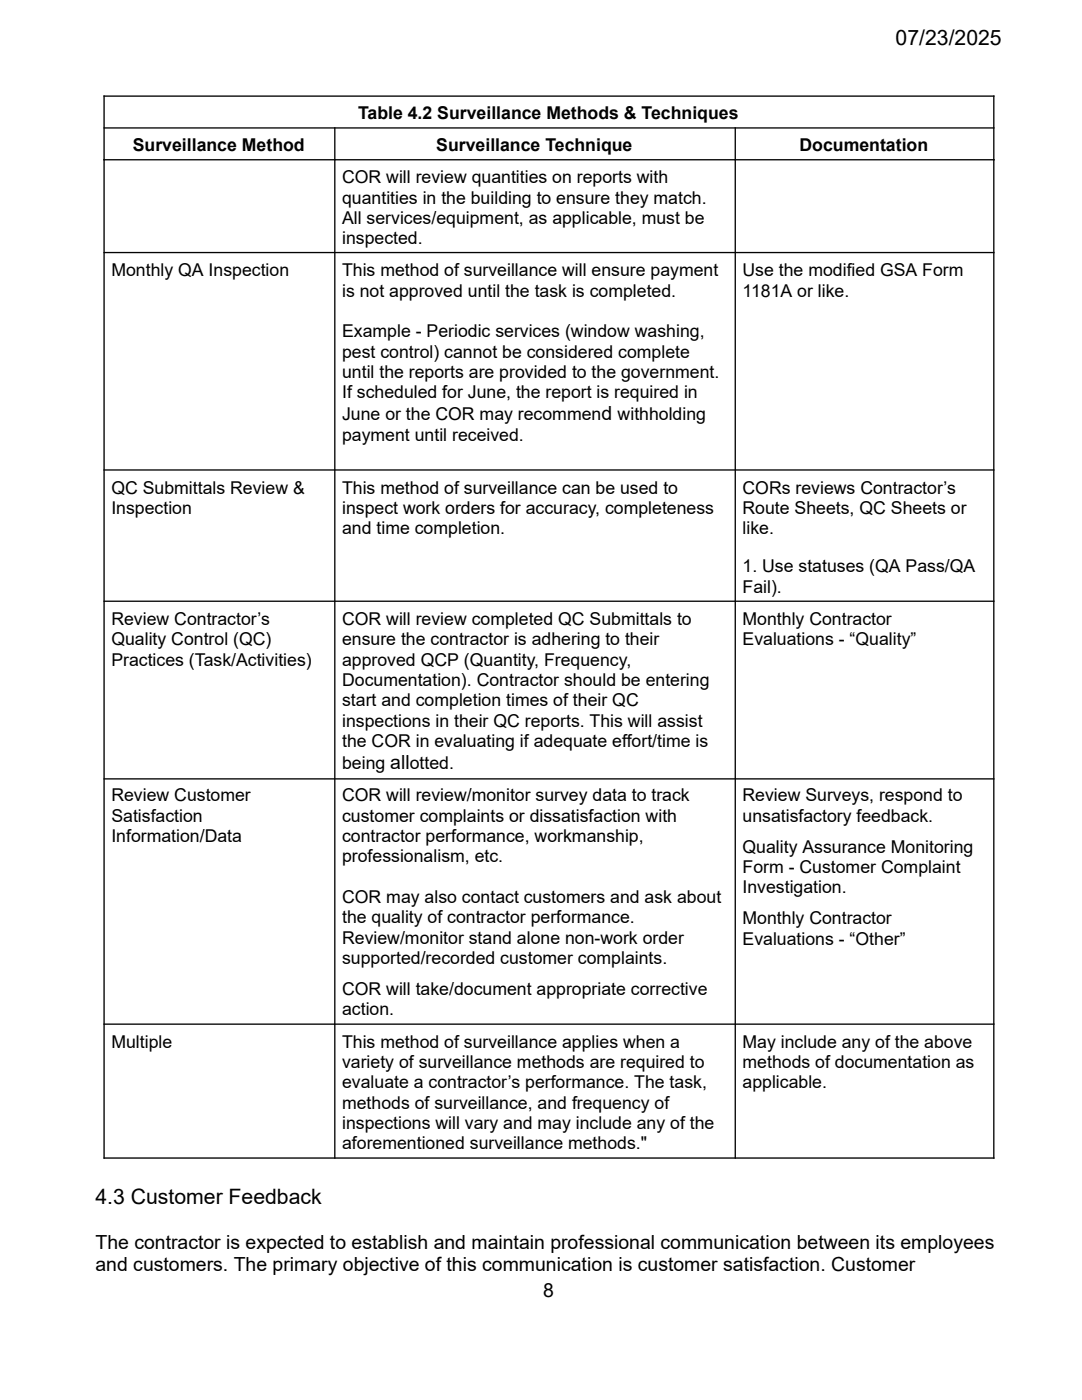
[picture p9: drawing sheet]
<svg xmlns="http://www.w3.org/2000/svg" width="216mm" height="279mm" viewBox="0 0 216 279" stroke-linecap="round" stroke-linejoin="round" font-family="sans-serif">
<defs><g id="words">
<g font-size="4.2">
<text x="178.7" y="9.1">07/23/2025</text>
<text x="19" y="240.3">4.3 Customer Feedback</text>
</g>
<g font-size="3.9">
<text x="19" y="249.3">The contractor is expected to establish and maintain professional communication between its employees</text>
<text x="19" y="253.7">and customers. The primary objective of this communication is customer satisfaction. Customer</text>
<text x="108.4" y="258.9">8</text>
</g>
<g font-size="3.5">
<text x="71.4" y="23.7">Table 4.2 Surveillance Methods &amp; Techniques</text>
<text x="26.5" y="30.1">Surveillance Method</text>
<text x="87.1" y="30.1">Surveillance Technique</text>
<text x="159.5" y="30.1">Documentation</text>
<text x="68.3" y="36.6">COR will review quantities on reports with</text>
<text x="68.3" y="40.6">quantities in the building to ensure they match.</text>
<text x="68.3" y="44.7">All services/equipment, as applicable, must be</text>
<text x="68.3" y="48.7">i</text>
<text x="69" y="48.7">nspected.</text>
<text x="22.2" y="55.2">Monthly QA Inspection</text>
<text x="68.3" y="55.2">This method of surveillance will ensure payment</text>
<text x="68.3" y="59.2">is not approved until the task is completed.</text>
<text x="148.2" y="55.2">Use the modified GSA Form</text>
<text x="148.2" y="59.2">1181A or like.</text>
<text x="68.3" y="67.3">Example - Periodic services (window washing,</text>
<text x="68.3" y="71.4">pest control) cannot be considered complete</text>
<text x="68.3" y="75.4">until the reports are provided to the government.</text>
<text x="68.3" y="79.5">I</text>
<text x="68.3" y="83.9">June or the COR may recommend withholding</text>
<text x="69.2" y="79.5">f scheduled for June, the report is required in</text>
<text x="68.3" y="88">payment until received.</text>
<text x="22.2" y="98.5">QC Submittals Review &amp;</text>
<text x="68.3" y="98.5">This method of surveillance can be used to</text>
<text x="148.2" y="98.5">CORs reviews Contractor’s</text>
<text x="22.2" y="102.6">Inspection</text>
<text x="68.3" y="102.6">inspect work orders for accuracy, completeness</text>
<text x="68.3" y="106.6">and time completion.</text>
<text x="148.2" y="102.6">Route Sheets, QC Sheets or</text>
<text x="148.2" y="106.6">like.</text>
<text x="148.2" y="114.2">1. Use statuses (QA Pass/QA</text>
<text x="148.2" y="118.3">Fail).</text>
<text x="22.2" y="124.7">Review Contractor’s</text>
<text x="68.3" y="124.7">COR will review completed QC Submittals to</text>
<text x="148.2" y="124.7">Monthly Contractor</text>
<text x="22.2" y="128.8">Quality Control (QC)</text>
<text x="68.3" y="128.8">ensure the contractor is adhering to their</text>
<text x="148.2" y="128.8">Evaluations - “Quality”</text>
<text x="22.2" y="132.8">Practices (Task/Activities)</text>
<text x="68.3" y="132.8">approved QCP (Quantity, Frequency,</text>
<text x="68.3" y="136.9">Documentation). Contractor should be entering</text>
<text x="68.3" y="140.9">start and completion times of their QC</text>
<text x="68.3" y="145">i</text>
<text x="68.3" y="149">t</text>
<text x="69" y="145">nspections in their QC reports. This will assist</text>
<text x="69.2" y="149">he COR in evaluating if adequate effort/time is</text>
<text x="68.3" y="153.4">being allotted.</text>
<text x="22.2" y="159.9">Review Customer</text>
<text x="68.3" y="159.9">COR will review/monitor survey data to track</text>
<text x="148.2" y="159.9">Review Surveys, respond to</text>
<text x="22.2" y="164">Satisfaction</text>
<text x="68.3" y="164">customer complaints or dissatisfaction with</text>
<text x="148.2" y="164">unsatisfactory feedback.</text>
<text x="22.2" y="168.1">Information/Data</text>
<text x="68.3" y="168.1">contractor performance, workmanship,</text>
<text x="68.3" y="172.1">professionalism, etc.</text>
<text x="148.2" y="170.2">Quality Assurance Monitoring</text>
<text x="148.2" y="174.2">Form - Customer Complaint</text>
<text x="148.2" y="178.3">Investigation.</text>
<text x="68.3" y="180.2">COR may also contact customers and ask about</text>
<text x="68.3" y="184.3">t</text>
<text x="69.2" y="184.3">he quality of contractor performance.</text>
<text x="148.2" y="184.5">Monthly Contractor</text>
<text x="68.3" y="188.3">Review/monitor stand alone non-work order</text>
<text x="148.2" y="188.5">Evaluations - “Other”</text>
<text x="68.3" y="192.4">supported/recorded customer complaints.</text>
<text x="68.3" y="198.6">COR will take/document appropriate corrective</text>
<text x="68.3" y="202.6">action.</text>
<text x="22.2" y="209.1">Multiple</text>
<text x="68.3" y="209.1">This method of surveillance applies when a</text>
<text x="148.2" y="209.1">May include any of the above</text>
<text x="68.3" y="213.1">variety of surveillance methods are required to</text>
<text x="148.2" y="213.1">methods of documentation as</text>
<text x="68.3" y="217.2">evaluate a contractor’s performance. The task,</text>
<text x="68.3" y="221.2">methods of surveillance, and frequency of</text>
<text x="148.2" y="217.2">applicable.</text>
<text x="68.3" y="225.3">inspections will vary and may include any of the</text>
<text x="68.3" y="229.4">aforementioned surveillance methods.&quot;</text>
</g>
</g></defs>
<g fill="none" stroke="#000" stroke-width=".26">
<path d="M20.6 19.2h177.8M20.8 19v212.2M198.3 19v212.2M20.6 25.5h177.8M20.6 31.9h177.8M66.8 25.4v205.8M146.7 25.4v205.8M20.6 50.4h177.8M20.6 93.8h177.8M20.6 120h177.8M20.6 155.4h177.8M20.6 204.4h177.8"/>
<path d="M20.6 231.1h177.8"/>
</g>
<use href="#words"/>
</svg>
